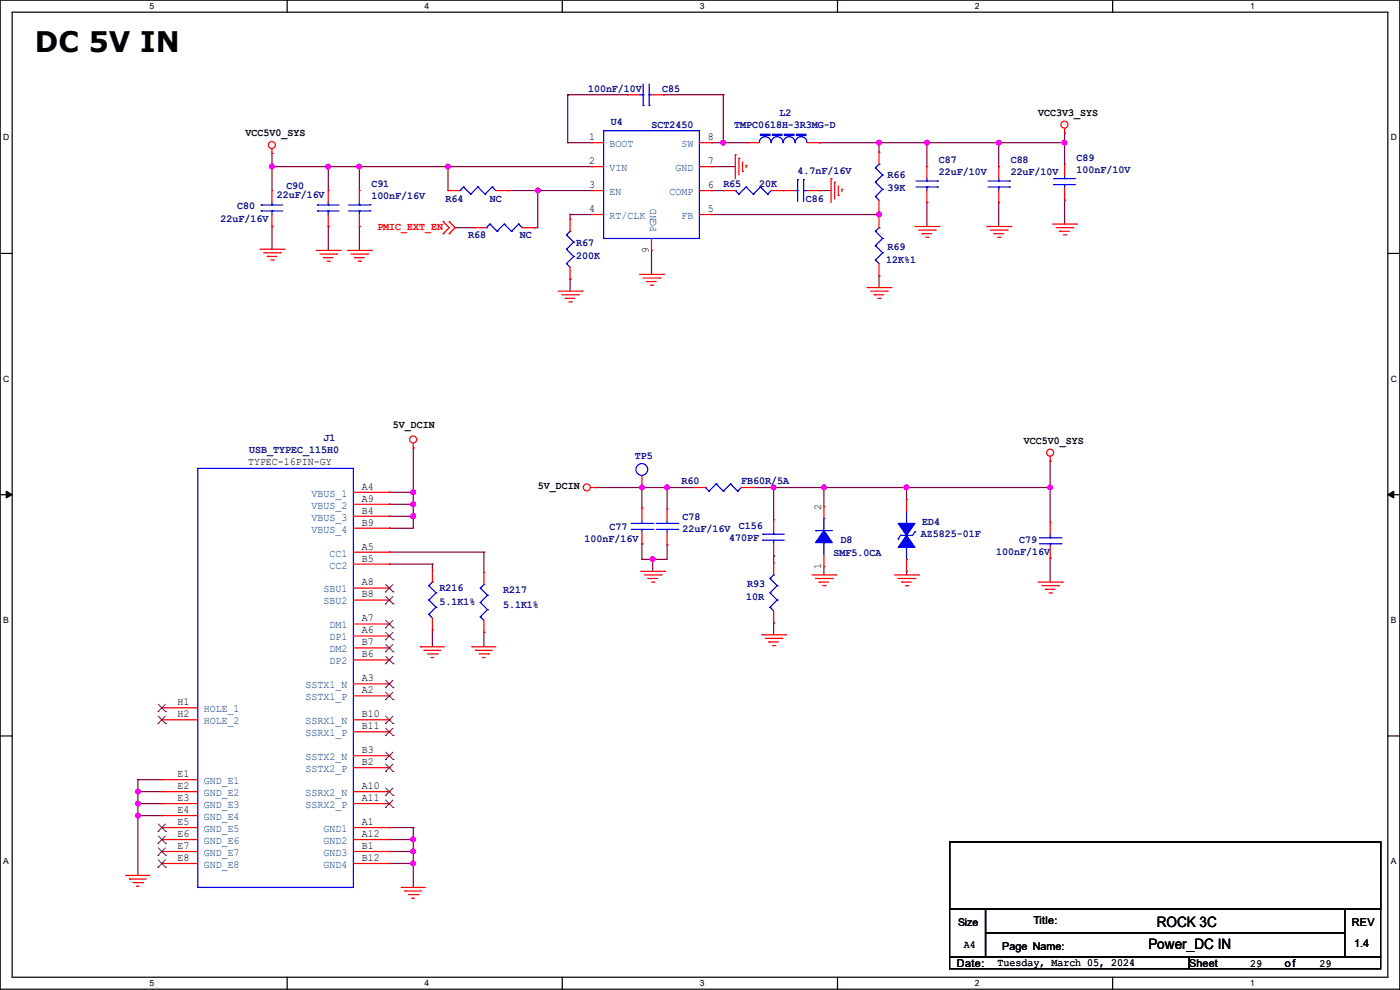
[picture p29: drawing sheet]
<svg xmlns="http://www.w3.org/2000/svg" width="297mm" height="210mm" viewBox="0 0 297 210" stroke-linecap="round" stroke-linejoin="round" font-family="sans-serif">
<defs><g id="words">
<text font-size="6" x="7.4" y="11.1">DC 5V IN</text>
<g font-size="3">
<text x="245.4" y="196.6">ROCK 3C</text>
<text x="243.6" y="201.4">Power_DC IN</text>
</g>
<g font-size="2.3" fill="#000080">
<text x="124.8" y="19.4">100nF/10V</text>
<text x="140.5" y="19.4">C85</text>
<text x="129.6" y="26.5">U4</text>
<text x="138.2" y="27.1">SCT2450</text>
<text x="155.7" y="27.1">TMPC0618H-3R3MG-D</text>
<text x="165.4" y="24.5">L2</text>
<text x="199.2" y="34.7">C87</text>
<text x="214.4" y="34.7">C88</text>
<text x="228.4" y="34.2">C89</text>
<text x="60.7" y="40">C90</text>
<text x="78.8" y="39.8">C91</text>
<text x="153.5" y="39.8">R65</text>
<text x="161.1" y="39.8">20K</text>
<text x="169.2" y="37">4.7nF/16V</text>
<text x="188.3" y="37.7">R66</text>
<text x="188.3" y="40.5">39K</text>
<text x="199.2" y="37.2">22uF/10V</text>
<text x="214.4" y="37.2">22uF/10V</text>
<text x="228.4" y="36.7">100nF/10V</text>
<text x="46.8" y="47.1">22uF/16V</text>
<text x="50.3" y="44.3">C80</text>
<text x="58.7" y="42">22uF/16V</text>
<text x="78.8" y="42.3">100nF/16V</text>
<text x="94.5" y="42.8">R64</text>
<text x="103.9" y="42.8">NC</text>
<text x="171" y="42.8">C86</text>
<text x="99.4" y="50.4">R68</text>
<text x="110.3" y="50.4">NC</text>
<text x="122.2" y="52.2">R67</text>
<text x="188.3" y="53">R69</text>
<text x="122.2" y="55">200K</text>
<text x="188" y="55.8">12K%1</text>
<text x="68.6" y="93.6">J1</text>
<text x="52.9" y="96.1">USB_TYPEC_115H0</text>
<text x="134.7" y="97.4">TP5</text>
<text x="144.6" y="102.7">R60</text>
<text x="157.3" y="102.7">FB60R/5A</text>
<text x="129.3" y="112.4">C77</text>
<text x="144.8" y="110.4">C78</text>
<text x="144.8" y="112.9">22uF/16V</text>
<text x="156.8" y="112.1">C156</text>
<text x="195.4" y="113.9">AZ5825-01F</text>
<text x="195.6" y="111.4">ED4</text>
<text x="124" y="114.9">100nF/16V</text>
<text x="154.7" y="114.7">470PF</text>
<text x="176.8" y="118">SMF5.0CA</text>
<text x="178.4" y="115.2">D8</text>
<text x="211.4" y="117.7">100nF/16V</text>
<text x="216.2" y="115.2">C79</text>
<text x="93.3" y="125.3">R216</text>
<text x="106.7" y="125.9">R217</text>
<text x="158.5" y="124.6">R93</text>
<text x="93.3" y="128.4">5.1K1%</text>
<text x="106.7" y="128.9">5.1K1%</text>
<text x="158.3" y="127.4">10R</text>
</g>
<g font-size="2.3">
<text x="52.1" y="28.8">VCC5V0_SYS</text>
<text x="125" y="29.7">1</text>
<text x="150.2" y="29.7">8</text>
<text x="220.3" y="24.5">VCC3V3_SYS</text>
<text x="125" y="34.8">2</text>
<text x="150.2" y="34.8">7</text>
<text x="125" y="39.9">3</text>
<text x="150.2" y="39.9">6</text>
<text x="125" y="45">4</text>
<text x="150.2" y="45">5</text>
<text x="137.7" y="53.6" transform="rotate(-90 137.7 53.6)">9</text>
<text x="83.4" y="90.8">5V_DCIN</text>
<text x="217.2" y="94.1">VCC5V0_SYS</text>
<text x="52.6" y="98.7">TYPEC-16PIN-GY</text>
<text x="76.8" y="103.9">A4</text>
<text x="76.8" y="106.4">A9</text>
<text x="114.1" y="103.8">5V_DCIN</text>
<text x="76.8" y="111.5">B9</text>
<text x="76.8" y="109">B4</text>
<text x="174.2" y="108.2" transform="rotate(-90 174.2 108.2)">2</text>
<text x="76.8" y="116.6">A5</text>
<text x="76.8" y="119.1">B5</text>
<text x="76.8" y="124.2">A8</text>
<text x="174.2" y="120.7" transform="rotate(-90 174.2 120.7)">1</text>
<text x="76.8" y="131.8">A7</text>
<text x="76.8" y="126.7">B8</text>
<text x="76.8" y="134.4">A6</text>
<text x="76.8" y="136.9">B7</text>
<text x="76.8" y="139.4">B6</text>
<text x="37.6" y="149.6">H1</text>
<text x="76.8" y="147.1">A2</text>
<text x="76.8" y="144.5">A3</text>
<text x="37.6" y="152.1">H2</text>
<text x="76.8" y="154.7">B11</text>
<text x="76.8" y="152.1">B10</text>
<text x="76.8" y="159.8">B3</text>
<text x="37.6" y="164.8">E1</text>
<text x="37.6" y="167.4">E2</text>
<text x="76.8" y="167.4">A10</text>
<text x="76.8" y="162.3">B2</text>
<text x="37.6" y="169.9">E3</text>
<text x="37.6" y="172.5">E4</text>
<text x="76.8" y="169.9">A11</text>
<text x="37.6" y="175">E5</text>
<text x="37.6" y="177.5">E6</text>
<text x="76.8" y="175">A1</text>
<text x="76.8" y="177.5">A12</text>
<text x="37.6" y="180.1">E7</text>
<text x="37.6" y="182.6">E8</text>
<text x="76.8" y="182.6">B12</text>
<text x="76.8" y="180.1">B1</text>
<text x="219.2" y="195.9">Title:</text>
<text x="286.8" y="196.4">REV</text>
<text x="204.5" y="201">A4</text>
<text x="212.6" y="201.5">Page Name:</text>
<text x="287.3" y="201">1.4</text>
<text x="203" y="205.1">Date:</text>
<text x="211.6" y="204.8">Tuesday, March 05, 2024</text>
<text x="252.3" y="205.1">Sheet</text>
<text x="265.2" y="205.1">29</text>
<text x="272.6" y="205.1">of</text>
<text x="279.9" y="205.1">29</text>
</g>
<g font-size="2.3" fill="#004080">
<text x="129.3" y="31.2">BOOT</text>
<text x="144.6" y="31.2">SW</text>
<text x="129.3" y="36.3">VIN</text>
<text x="129.3" y="41.4">EN</text>
<text x="142" y="41.4">COMP</text>
<text x="143.3" y="36.3">GND</text>
<text x="129.3" y="46.4">RT/CLK</text>
<text x="144.6" y="46.4">FB</text>
<text x="139.2" y="49.3" transform="rotate(-90 139.2 49.3)">PGND</text>
<text x="66.1" y="105.4">VBUS_1</text>
<text x="66.1" y="107.9">VBUS_2</text>
<text x="66.1" y="113">VBUS_4</text>
<text x="66.1" y="110.4">VBUS_3</text>
<text x="69.9" y="118.1">CC1</text>
<text x="68.6" y="125.7">SBU1</text>
<text x="69.9" y="120.6">CC2</text>
<text x="68.6" y="128.2">SBU2</text>
<text x="69.9" y="135.8">DP1</text>
<text x="69.9" y="133.3">DM1</text>
<text x="69.9" y="138.4">DM2</text>
<text x="69.9" y="140.9">DP2</text>
<text x="64.8" y="148.5">SSTX1_P</text>
<text x="64.8" y="146">SSTX1_N</text>
<text x="43.2" y="151.1">HOLE_1</text>
<text x="43.2" y="153.6">HOLE_2</text>
<text x="64.8" y="153.6">SSRX1_N</text>
<text x="64.8" y="156.2">SSRX1_P</text>
<text x="64.8" y="161.2">SSTX2_N</text>
<text x="43.2" y="166.3">GND_E1</text>
<text x="64.8" y="163.8">SSTX2_P</text>
<text x="43.2" y="168.9">GND_E2</text>
<text x="43.2" y="171.4">GND_E3</text>
<text x="43.2" y="173.9">GND_E4</text>
<text x="64.8" y="168.9">SSRX2_N</text>
<text x="64.8" y="171.4">SSRX2_P</text>
<text x="43.2" y="176.5">GND_E5</text>
<text x="43.2" y="179">GND_E6</text>
<text x="68.6" y="176.5">GND1</text>
<text x="68.6" y="179">GND2</text>
<text x="43.2" y="181.6">GND_E7</text>
<text x="43.2" y="184.1">GND_E8</text>
<text x="68.6" y="184.1">GND4</text>
<text x="68.6" y="181.6">GND3</text>
</g>
<text font-size="2.3" fill="#f00" x="80.1" y="48.9">PMIC_EXT_EN</text>
<text font-size="2.2" x="203.2" y="196.4">Size</text>
<g font-size="1.8">
<text x="31.7" y="1.9">5</text>
<text x="90.1" y="1.9">4</text>
<text x="148.5" y="1.9">3</text>
<text x="206.8" y="1.9">2</text>
<text x="265.2" y="1.9">1</text>
<text x=".7" y="29.8">D</text>
<text x="295.1" y="29.8">D</text>
<text x=".7" y="80.9">C</text>
<text x="295.1" y="80.9">C</text>
<text x=".7" y="132.1">B</text>
<text x="295.1" y="132.1">B</text>
<text x=".7" y="183.3">A</text>
<text x="295.1" y="183.3">A</text>
<text x="31.7" y="209.2">5</text>
<text x="90.1" y="209.2">4</text>
<text x="148.5" y="209.2">3</text>
<text x="206.8" y="209.2">2</text>
<text x="265.2" y="209.2">1</text>
</g>
</g></defs>
<path d="M0 0h297v209.8h-297zM2.6 2.6h291.8v204.7h-291.8z" fill="none" stroke="#000" stroke-width=".25"/>
<g fill="#fff">
<path d="M31.7 .3h1v2h-1z"/>
<path d="M31.7 207.6h1v1.9h-1z"/>
</g>
<path d="M60.9 0v2.6M60.9 207.3v2.5" fill="none" stroke="#000" stroke-width=".25"/>
<g fill="#fff">
<path d="M90.1 .3h1v2h-1z"/>
<path d="M90.1 207.6h1v1.9h-1z"/>
</g>
<path d="M119.3 0v2.6M119.3 207.3v2.5" fill="none" stroke="#000" stroke-width=".25"/>
<g fill="#fff">
<path d="M148.5 .3h.9v2h-.9z"/>
<path d="M148.5 207.6h.9v1.9h-.9z"/>
</g>
<path d="M177.7 0v2.6M177.7 207.3v2.5" fill="none" stroke="#000" stroke-width=".25"/>
<g fill="#fff">
<path d="M206.8 .3h1v2h-1z"/>
<path d="M206.8 207.6h1v1.9h-1z"/>
</g>
<path d="M236.1 0v2.6M236.1 207.3v2.5" fill="none" stroke="#000" stroke-width=".25"/>
<g fill="#fff">
<path d="M265.2 .3h1v2h-1z"/>
<path d="M265.2 207.6h1v1.9h-1z"/>
<path d="M.7 28.2h1.2v1.9h-1.2z"/>
<path d="M295.1 28.2h1.2v1.9h-1.2z"/>
<path d="M.7 79.3h1.2v2h-1.2z"/>
<path d="M295.1 79.3h1.2v2h-1.2z"/>
</g>
<path d="M0 53.8h2.6M294.4 53.8h2.6" fill="none" stroke="#000" stroke-width=".25"/>
<g fill="#fff">
<path d="M.7 130.5h1.2v2h-1.2z"/>
<path d="M295.1 130.5h1.1v2h-1.1z"/>
</g>
<path d="M0 104.9h2.6M294.4 104.9h2.6" fill="none" stroke="#000" stroke-width=".25"/>
<path d="M1.3 104.2l1.3 .7-1.3 .8zM294.4 104.9l1.3-.7v1.5z" fill="#000" stroke="#000" stroke-width=".21"/>
<g fill="#fff">
<path d="M.7 181.7h1.2v2h-1.2z"/>
<path d="M295.1 181.7h1.1v2h-1.1z"/>
</g>
<path d="M0 156.1h2.6M294.4 156.1h2.6M201.5 178.6h91.4v14.2h-91.4zM201.5 192.8h7.6v10.2h-7.6zM209.1 192.8h76.2v5.1h-76.2zM209.1 197.9h76.2v5.1h-76.2zM285.3 192.8h7.6v10.2h-7.6zM201.5 203h50.8v2.5h-50.8zM252.3 203h40.6v2.5h-40.6z" fill="none" stroke="#000" stroke-width=".25"/>
<g fill="none" stroke="#800040" stroke-width=".25">
<path d="M57.7 35.3h.1M57.7 32.6h.1M57.7 35.3h67.8M57.7 32.6v7.8M69.6 35.3h.1M69.6 35.3v5.1M76.2 35.3h.1M76.2 35.3v5.1M95 35.3h.1M95 35.3v5.1M120.4 30.3h.1M120.4 20.1h.1"/>
<path d="M120.4 30.3h5.1M120.4 20.1v10.2M120.4 20.1h12.7M140.8 20.1h.1M140.8 20.1h12.7M150.9 35.3h.1M150.9 30.3h.1M150.9 35.3h5.1M150.9 30.3h7.6M153.5 30.3h.1M153.5 20.1h.1M153.5 20.1v10.2"/>
<path d="M173.8 30.3h.1M173.8 30.3h52M186.5 30.3h.1M186.5 30.3v2M196.6 30.3h.1M196.6 30.3v5M211.9 30.3h.1M211.9 30.3v5M225.8 30.3h.1M225.8 28.2h.1M225.8 28.2v6.6M57.7 48h.1"/>
<path d="M57.7 48v4.9M69.6 48h.1M69.6 48v5.1M76.2 48h.1M76.2 48v5.1M96.6 48.3h.1M96.6 48.3h4M107.7 40.4h.1M107.7 40.4h17.8M113.3 48.3h.1M114.1 40.4h.1M114.1 40.4v7.9h-.8"/>
<path d="M120.9 45.5h.1M120.9 59.2h.1M120.9 45.5h4.6M120.9 45.5v1M120.9 59.2v2.6M138.2 53.1h.1M138.2 53.1v5.1M150.9 45.5h.1M150.9 40.4h.1M150.9 45.5h35.6M150.9 40.4h2.6M173.8 40.4h.1"/>
<path d="M173.8 40.4h2.5M186.5 58.5h.1M186.5 45h.1M186.5 45.5h.1M186.5 45v.8M186.5 58.5v2.5M196.6 43h.1M196.6 43v5M211.9 43h.1M211.9 43v5M225.8 42.5h.1M225.8 42.5v5"/>
<path d="M87.7 95h.1M87.7 95v17.1h-5.1M222.8 97.8h.1M222.8 97.8v13M82.6 109.5h.1M82.6 104.4h.1M82.6 107h.1M82.6 112.1h.1M82.6 117.1h.1M82.6 119.7h.1M82.6 109.5h5.1M82.6 104.4h5.1"/>
<path d="M82.6 107h5.1M82.6 117.1h20.1M82.6 119.7h9.1M87.7 104.4h.1M87.7 109.5h.1M87.7 107h.1M91.7 119.7h.1M91.7 119.7v1.2M102.7 117.1h.1M102.7 117.1v4.4M126.3 103.4h.1M126.3 103.4h20.8"/>
<path d="M136.2 115.4h.1M136.2 118.7h.1M136.2 103.4h.1M136.2 103.4v4.3M136.2 115.4v3.3M138.5 118.7h.1M138.5 118.7v2.5M141.5 115.6h.1M141.5 103.4h.1M141.5 103.4v4.6M141.5 115.6v3.1h-5.3M159.8 103.4h.1"/>
<path d="M159.8 103.4h63M164.1 117.9h.1M164.1 103.4h.1M164.1 103.4v6.9M164.1 117.9v1.5M174.8 103.4h.1M174.8 103.4v4.1M192.3 103.4h.1M192.3 103.4v2.6M222.8 118.4h.1M222.8 103.4h.1M222.8 118.4v5.1"/>
<path d="M91.7 133.6h.1M91.7 133.6v3.6M102.7 134.2h.1M102.7 134.2v3M164.1 132.1h.1M164.1 132.1v2.6M174.8 120.2h.1M174.8 120.2v1.8M192.3 121.2h.1M192.3 121.2v.8M29.3 165.4h.1M29.3 173h.1"/>
<path d="M29.3 170.5h.1M29.3 167.9h.1M29.3 165.4h5M29.3 165.4v20.3M29.3 173h5M29.3 170.5h5M29.3 167.9h5M82.6 178.1h.1M82.6 175.6h.1M82.6 178.1h5.1M82.6 175.6h5.1M87.7 175.6h.1"/>
<path d="M87.7 178.1h.1M87.7 175.6v12.7M82.6 183.2h.1M82.6 180.6h.1M82.6 183.2h5.1M82.6 180.6h5.1M87.7 183.2h.1M87.7 180.6h.1"/>
</g>
<g fill="#f0f" stroke="#f0f" stroke-width=".25">
<circle cx="222.8" cy="103.4" r=".49"/>
<circle cx="186.5" cy="45.5" r=".49"/>
<circle cx="153.4" cy="30.2" r=".49"/>
<circle cx="57.7" cy="35.3" r=".49"/>
<circle cx="196.6" cy="30.2" r=".49"/>
<circle cx="186.5" cy="30.2" r=".49"/>
<circle cx="95" cy="35.3" r=".49"/>
<circle cx="76.2" cy="35.3" r=".49"/>
<circle cx="114.1" cy="40.4" r=".49"/>
<circle cx="138.5" cy="118.6" r=".49"/>
<circle cx="136.2" cy="103.4" r=".49"/>
<circle cx="141.5" cy="103.4" r=".49"/>
<circle cx="87.7" cy="178.1" r=".49"/>
<circle cx="87.7" cy="183.2" r=".49"/>
<circle cx="87.7" cy="180.6" r=".49"/>
<circle cx="29.2" cy="173" r=".49"/>
<circle cx="29.2" cy="170.5" r=".49"/>
<circle cx="29.2" cy="167.9" r=".49"/>
<circle cx="87.7" cy="104.4" r=".49"/>
<circle cx="87.7" cy="109.5" r=".49"/>
<circle cx="87.7" cy="107" r=".49"/>
<circle cx="225.8" cy="30.2" r=".49"/>
<circle cx="211.9" cy="30.2" r=".49"/>
<circle cx="164.1" cy="103.4" r=".49"/>
<circle cx="174.8" cy="103.4" r=".49"/>
<circle cx="192.3" cy="103.4" r=".49"/>
<circle cx="69.6" cy="35.3" r=".49"/>
</g>
<g fill="none" stroke="#f00" stroke-width=".25">
<path d="M57.7 32.6h.1M57.7 31.5v1.1M125.5 30.3h.1M125.5 35.3h.1M125.5 30.3h2.6M125.5 35.3h2.6M133.1 20.1h.1M133.1 20.1h2.6M138.2 20.1h2.6M140.8 20.1h.1M148.4 30.3h2.5M148.4 35.3h2.5"/>
<path d="M150.9 35.3h.1M150.9 30.3h.1M156 32.8h.1M156 32.8v5.1M156.8 33.6h.1M156.8 33.6v3.5M157.5 36.4h.1M157.5 34.3v2.1M158.3 35.1h.1M158.3 35.1v.5M158.5 30.3h.1M158.5 30.3h2.6"/>
<path d="M171.2 30.3h2.6M173.8 30.3h.1M176.3 37.9h.1M176.3 37.9v5.1M177.1 38.7h.1M177.1 38.7v3.5M177.8 39.4v2M186.5 32.3h.1M186.5 32.3v2.5M196.6 35.3h.1M196.6 35.3v2.6M211.9 35.3h.1"/>
<path d="M211.9 35.3v2.6M225.8 28.2h.1M225.8 34.8h.1M225.8 27.2v1M225.8 34.8v2.6M225.8 39.9v2.6M55.2 52.9h5M55.9 53.6h3.6M56.7 54.4h.1M56.7 54.4h2M57.4 55.2h.6M57.7 40.4h.1"/>
<path d="M57.7 48h.1M57.7 40.4v2.6M57.7 45.5v2.5M58 55.2h.1M59.5 53.6h.1M60.2 52.9h.1M67.1 53.1h5.1M67.9 53.9h3.5M68.6 54.7h.1M68.6 54.7h2.1M69.4 55.4h.5M69.6 40.4h.1"/>
<path d="M69.6 48h.1M69.6 40.4v2.6M69.6 45.5v2.5M69.9 55.4h.1M71.4 53.9h.1M72.2 53.1h.1M73.7 53.1h5.1M74.5 53.9h3.5M75.2 54.7h.1M75.2 54.7h2.1M76 55.4h.5M76.2 40.4h.1"/>
<path d="M76.2 48h.1M76.2 40.4v2.6M76.2 45.5v2.5M76.5 55.4h.1M78 53.9h.1M78.8 53.1h.1M94 49.6h.1M94 47h.1M94 47l1.3 1.3-1.3 1.3M95 40.4h.1M95 40.4h2.6M95.3 47h.1"/>
<path d="M95.3 49.6h.1M95.3 47l1.3 1.3-1.3 1.3M100.6 48.3h.1M100.6 48.3h2.6M105.2 40.4h2.5M107.7 40.4h.1M110.8 48.3h2.5M113.3 48.3h.1M120.9 59.2h.1M120.9 46.5h.1M120.9 46.5v2.6M120.9 56.7v2.5"/>
<path d="M125.5 40.4h.1M125.5 45.5h.1M125.5 40.4h2.6M125.5 45.5h2.6M135.7 58.2h5.1M136.4 59h3.6M137.2 59.7h.1M137.2 59.7h2M138.2 53.1h.1M138.2 50.6v2.5M140 59h.1M140.8 58.2h.1"/>
<path d="M148.4 40.4h2.5M148.4 45.5h2.5M150.9 45.5h.1M150.9 40.4h.1M153.5 40.4h.1M153.5 40.4h2.5M163.6 40.4h5.1M166.2 40.4h.1M171.2 40.4h2.6M173.8 40.4h.1M177.8 41.4h.1M178.6 40.2h.1"/>
<path d="M178.6 40.2v.5M186.5 45h.1M186.5 58.5h.1M186.5 45.8h.1M186.5 42.5v2.5M186.5 45.8v2.5M186.5 55.9v2.6M194.1 48h5.1M194.9 48.8h3.5M195.6 49.6h.1M195.6 49.6h2.1M196.4 50.3h.5"/>
<path d="M196.6 43h.1M196.6 40.4v2.6M196.9 50.3h.1M198.4 48.8h.1M199.2 48h.1M209.3 48h5.1M210.1 48.8h3.6M210.9 49.6h.1M210.9 49.6h2M211.6 50.3h.5M211.9 43h.1M211.9 40.4v2.6"/>
<path d="M212.1 50.3h.1M213.7 48.8h.1M214.4 48h.1M223.3 47.5h5.1M224.1 48.3h3.5M224.8 49.1h.1M224.8 49.1h2.1M225.6 49.8h.5M225.8 42.5h.1M226.1 49.8h.1M227.6 48.3h.1M228.4 47.5h.1"/>
<path d="M118.4 61.8h5.1M119.2 62.5h3.5M119.9 63.3h.1M119.9 63.3h2.1M120.7 64.1h.5M121.2 64.1h.1M122.7 62.5h.1M123.5 61.8h.1M138 60.5h.5M138.5 60.5h.1M183.9 61h5.1M184.7 61.8h3.6"/>
<path d="M185.5 62.5h.1M185.5 62.5h2M186.2 63.3h.5M186.7 63.3h.1M188.3 61.8h.1M189 61h.1M87.7 95h.1M87.7 94v1M222.8 97.8h.1M222.8 96.8v1M75 104.4h7.6M75 117.1h7.6"/>
<path d="M75 107h7.6M75 112.1h7.6M75 119.7h7.6M75 109.5h7.6M82.6 104.4h.1M82.6 117.1h.1M82.6 107h.1M82.6 112.1h.1M82.6 119.7h.1M82.6 109.5h.1M125.3 103.4h1M126.3 103.4h.1"/>
<path d="M136.2 115.4h.1M136.2 107.7h.1M136.2 103.4h.1M136.2 100.9v2.5M136.2 107.7v2.6M136.2 112.8v2.6M141.5 108h.1M141.5 115.6h.1M141.5 108v2.5M141.5 113.1v2.5M147.1 103.4h.1M147.1 103.4h2.5"/>
<path d="M157.3 103.4h2.5M159.8 103.4h.1M164.1 119.4h.1M164.1 110.3h.1M164.1 117.9h.1M164.1 110.3v2.5M164.1 115.4v2.5M164.1 119.4v2.6M174.8 107.5h.1M174.8 107.5v2.5M174.8 117.6v2.6M192.3 106h.1"/>
<path d="M192.3 106v2.5M192.3 118.7v2.5M222.8 118.4h.1M222.8 110.8h.1M222.8 110.8v2.5M222.8 115.9v2.5M75 134.9h7.6M75 132.4h7.6M75 124.8h7.6M75 127.3h7.6M75 137.5h7.6M75 140h7.6"/>
<path d="M82.6 134.9h.1M82.6 132.4h.1M82.6 124.8h.1M82.6 127.3h.1M82.6 137.5h.1M82.6 140h.1M89.2 137.2h.1M89.2 137.2h5.1M90 138h.1M90 138h3.5M90.7 138.7h2.1M91.5 139.5h.1"/>
<path d="M91.5 139.5h.5M91.7 133.6h.1M91.7 120.9h.1M91.7 120.9v2.6M91.7 131.1v2.5M92.8 138.7h.1M100.1 137.2h.1M100.1 137.2h5.1M100.9 138h.1M100.9 138h3.5M101.6 138.7h2.1M102.4 139.5h.1"/>
<path d="M102.4 139.5h.5M102.7 134.2h.1M102.7 121.5h.1M102.7 121.5v2.5M102.7 131.6v2.6M103.7 138.7h.1M135.9 121.2h5.1M136.7 122h3.6M137.5 122.7h.1M137.5 122.7h2M138.2 123.5h.5M138.7 123.5h.1"/>
<path d="M140.3 122h.1M141 121.2h.1M161.6 134.7h5.1M162.3 135.4h3.6M163.1 136.2h.1M163.1 136.2h2M163.9 136.9h.5M164.1 132.1h.1M164.1 129.6v2.5M164.4 136.9h.1M165.9 135.4h.1M166.7 134.7h.1"/>
<path d="M172.3 122h5M173 122.7h3.6M173.8 123.5h.1M173.8 123.5h2M174.5 124.2h.5M174.8 120.2h.1M175 124.2h.1M176.6 122.7h.1M177.3 122h.1M189.8 122h5.1M190.5 122.7h3.6M191.3 123.5h.1"/>
<path d="M191.3 123.5h2M192.1 124.2h.5M192.3 121.2h.1M192.6 124.2h.1M194.1 122.7h.1M194.9 122h.1M220.3 123.5h5M221 124.2h3.6M221.8 125h.1M221.8 125h2M222.5 125.8h.6M223.1 125.8h.1"/>
<path d="M224.6 124.2h.1M225.3 123.5h.1M34.3 150.2h.1M34.3 152.7h.1M34.3 152.7h7.7M34.3 150.2h7.7M75 147.6h7.6M75 145.1h7.6M75 155.2h7.6M75 152.7h7.6M82.6 147.6h.1M82.6 145.1h.1"/>
<path d="M82.6 155.2h.1M82.6 152.7h.1M34.3 165.4h.1M34.3 167.9h.1M34.3 170.5h.1M34.3 173h.1M34.3 175.6h.1M34.3 178.1h.1M34.3 175.6h7.7M34.3 167.9h7.7M34.3 170.5h7.7M34.3 178.1h7.7"/>
<path d="M34.3 165.4h7.7M34.3 173h7.7M75 175.6h7.6M75 167.9h7.6M75 170.5h7.6M75 178.1h7.6M75 160.3h7.6M75 162.9h7.6M82.6 175.6h.1M82.6 167.9h.1M82.6 170.5h.1M82.6 178.1h.1"/>
<path d="M82.6 160.3h.1M82.6 162.9h.1M26.7 185.7h.1M26.7 185.7h5.1M27.5 186.5h.1M27.5 186.5h3.5M28.2 187.2h2.1M29 188h.1M29 188h.5M30.3 187.2h.1M34.3 180.6h.1M34.3 183.2h.1"/>
<path d="M34.3 183.2h7.7M34.3 180.6h7.7M75 183.2h7.6M75 180.6h7.6M82.6 183.2h.1M82.6 180.6h.1M85.1 188.3h.1M85.1 188.3h5.1M85.9 189h.1M85.9 189h3.6M86.7 189.8h2M87.4 190.5h.1"/>
<path d="M87.4 190.5h.5M88.7 189.8h.1"/>
<circle cx="57.7" cy="30.8" r=".74"/>
<circle cx="225.8" cy="26.4" r=".74"/>
<circle cx="87.7" cy="93.2" r=".74"/>
<circle cx="222.8" cy="96" r=".74"/>
<circle cx="124.5" cy="103.4" r=".74"/>
</g>
<g fill="none" stroke="#00f" stroke-width=".25">
<path d="M136.4 17.8v4.6M137.7 17.8v4.6M98.3 39.7h.1M98.3 39.7l1.6 1.5M98.3 39.7l-.7 .7M101.4 39.7h.1M101.4 39.7l1.5 1.5M101.4 39.7l-1.5 1.5M104.4 39.7h.1M104.4 39.7l.8 .7M104.4 39.7l-1.5 1.5M128.1 27.7h20.3v22.9h-20.3z"/>
<path d="M135.7 20.1h.7M136.4 22.4h.1M136.4 20.1h.1M137.7 20.1h.1M137.7 22.4h.1M137.7 20.1h.5M158.3 39.7h.1M158.3 39.7l1.5 1.5M158.3 39.7l-1.5 1.5M161.3 39.7h.1M161.3 39.7l1.6 1.5M161.3 39.7l-1.5 1.5"/>
<path d="M163.6 30.3a1.25 1.25 0 0 0-1.3-1.3 1.25 1.25 0 0 0-1.2 1.3M166.1 30.3a1.25 1.25 0 0 0-1.2-1.3 1.25 1.25 0 0 0-1.3 1.3M168.7 30.3a1.25 1.25 0 0 0-1.3-1.3 1.25 1.25 0 0 0-1.2 1.3M169.2 38.1h.1M169.2 38.1v4.6M170.5 38.1h.1M170.5 38.1v4.6M171.2 30.3a1.25 1.25 0 0 0-1.3-1.3 1.25 1.25 0 0 0-1.2 1.3M185.7 38.7h.1M185.7 35.6h.1M185.7 38.7l1.5 1.5M185.7 35.6l1.5 1.5"/>
<path d="M186.5 34.8h.1M186.5 34.8l-.8 .8M187.2 37.1h.1M187.2 37.1l-1.5 1.6M194.4 39.7h4.5M194.4 38.4h4.5M196.6 38.4h.1M196.6 39.7h.1M196.6 37.9v.5M196.6 39.7v.7M198.9 39.7h.1M198.9 38.4h.1"/>
<path d="M209.6 39.7h4.6M209.6 38.4h4.6M211.9 38.4h.1M211.9 39.7h.1M211.9 37.9v.5M211.9 39.7v.7M214.2 39.7h.1M214.2 38.4h.1M223.6 39.2h.1M223.6 37.9h.1M223.6 39.2h4.5M223.6 37.9h4.5"/>
<path d="M225.8 37.9h.1M225.8 39.2h.1M225.8 37.4v.5M225.8 39.2v.7M55.4 44.7h.1M55.4 43.5h.1M55.4 44.7h4.6M55.4 43.5h4.6M57.7 43.5h.1M57.7 44.7h.1M57.7 43v.5M57.7 44.7v.8"/>
<path d="M67.4 44.7h.1M67.4 43.5h.1M67.4 44.7h4.5M67.4 43.5h4.5M69.6 43.5h.1M69.6 44.7h.1M69.6 43v.5M69.6 44.7v.8M74 44.7h4.5M74 43.5h4.5M76.2 43.5h.1M76.2 44.7h.1"/>
<path d="M76.2 43v.5M76.2 44.7v.8M78.5 44.7h.1M78.5 43.5h.1M97.6 40.4h.1M99.9 41.2h.1M102.9 41.2h.1M103.2 48.3h.1M103.9 47.5h.1M103.9 47.5l1.6 1.6M103.9 47.5l-.7 .8M105.5 49.1h.1"/>
<path d="M107 47.5h.1M107 47.5l1.5 1.6M107 47.5l-1.5 1.6M108.5 49.1h.1M110 47.5h.1M110 47.5l.8 .8M110 47.5l-1.5 1.6M120.2 55.9h.1M120.2 52.9h.1M120.2 49.8h.1M120.2 55.9l.7 .8M120.2 52.9l1.5 1.5"/>
<path d="M120.2 49.8l1.5 1.6M120.9 49.1h.1M120.9 49.1l-.7 .7M121.7 54.4h.1M121.7 51.4h.1M121.7 54.4l-1.5 1.5M121.7 51.4l-1.5 1.5M156 40.4h.1M156 40.4l.8 .8M156.8 41.2h.1M159.8 41.2h.1M162.9 41.2h.1"/>
<path d="M163.6 40.4l-.7 .8M168.7 40.4h.5M169.2 40.4h.1M170.5 40.4h.1M170.5 40.4h.7M185.7 41.7h.1M185.7 55.2h.1M185.7 52.1h.1M185.7 49.1h.1M185.7 41.7l.8 .8M185.7 55.2l.8 .7M185.7 52.1l1.5 1.5"/>
<path d="M185.7 49.1l1.5 1.5M186.5 48.3h.1M186.5 48.3l-.8 .8M187.2 40.2h.1M187.2 53.6h.1M187.2 50.6h.1M187.2 40.2l-1.5 1.5M187.2 53.6l-1.5 1.6M187.2 50.6l-1.5 1.5M42 99.4h33v88.9h-33zM133.9 111h4.6M133.9 112.3h4.6"/>
<path d="M136.2 112.3h.1M136.2 111h.1M136.2 110.3v.7M136.2 112.3v.5M138.5 111h.1M138.5 112.3h.1M139.2 111h4.6M139.2 112.3h4.6M141.5 111h.1M141.5 112.3h.1M141.5 110.5v.5M141.5 112.3v.8"/>
<path d="M143.8 112.3h.1M143.8 111h.1M149.6 103.4h.1M149.6 103.4l.8 .8M150.4 104.2h.1M151.9 102.7h.1M151.9 102.7l1.6 1.5M151.9 102.7l-1.5 1.5M153.5 104.2h.1M155 102.7h.1M155 102.7l1.5 1.5M155 102.7l-1.5 1.5"/>
<path d="M156.5 104.2h.1M157.3 103.4l-.8 .8M161.8 114.6h.1M161.8 113.3h.1M161.8 114.6h4.6M161.8 113.3h4.6M164.1 113.3h.1M164.1 114.6h.1M164.1 112.8v.5M164.1 114.6v.8M173 112.6h.1M173 112.6h3.6"/>
<path d="M174.8 115.1h.1M174.8 110h.1M174.8 110v2.6M174.8 115.1v2.5M190.5 114.3h.1M191.1 113.6h.1M191.1 113.6l-.6 .7M192.3 111h.1M192.3 118.7h.1M192.3 108.5v2.5M192.3 116.1v2.6M194.1 112.8h.1"/>
<path d="M194.1 112.8l-.5 .8h-2.5M220.5 114.1h4.6M220.5 115.4h4.6M222.8 115.4h.1M222.8 114.1h.1M222.8 113.3v.8M222.8 115.4v.5M225.1 114.1h.1M225.1 115.4h.1M91 130.3h.1M91 127.3h.1M91 124.2h.1"/>
<path d="M91 130.3l.7 .8M91 127.3l1.5 1.5M91 124.2l1.5 1.6M91.7 123.5h.1M91.7 123.5l-.7 .7M92.5 128.8h.1M92.5 125.8h.1M92.5 128.8l-1.5 1.5M92.5 125.8l-1.5 1.5M101.9 130.9h.1M101.9 127.8h.1M101.9 124.8h.1"/>
<path d="M101.9 130.9l.8 .7M101.9 127.8l1.5 1.5M101.9 124.8l1.5 1.5M102.7 124h.1M102.7 124l-.8 .8M103.4 129.3h.1M103.4 126.3h.1M103.4 129.3l-1.5 1.6M103.4 126.3l-1.5 1.5M163.4 128.8h.1M163.4 125.8h.1M163.4 122.7h.1"/>
<path d="M163.4 128.8l.7 .8M163.4 125.8l1.5 1.5M163.4 122.7l1.5 1.5M164.1 122h.1M164.1 122l-.7 .7M164.9 127.3h.1M164.9 124.2h.1M164.9 127.3l-1.5 1.5M164.9 124.2l-1.5 1.6"/>
<circle cx="136.2" cy="99.6" r="1.25"/>
</g>
<g fill="#00f" stroke="#00f" stroke-width=".25">
<path d="M161.3 28.5h2.1v.2h-2.1z" fill-rule="evenodd"/>
<path d="M163.9 28.5h2v.2h-2z" fill-rule="evenodd"/>
<path d="M166.4 28.5h2v.2h-2z" fill-rule="evenodd"/>
<path d="M169 28.5h2v.2h-2z" fill-rule="evenodd"/>
<path d="M174.8 112.6l1.8 2.5h-3.6z" fill-rule="evenodd"/>
<path d="M190.5 111h3.6l-1.8 2.6z" fill-rule="evenodd"/>
<path d="M192.3 113.6l1.8 2.5h-3.6z" fill-rule="evenodd"/>
</g>
<g fill="none" stroke="#804000" stroke-width=".21">
<path d="M81.8 135.7h.1M81.8 133.2h.1M81.8 125.6h.1M81.8 128.1h.1M81.8 138.3h.1M81.8 134.2l1.6 1.5M81.8 131.6l1.6 1.6M81.8 124l1.6 1.6M81.8 126.5l1.6 1.6M81.8 136.7l1.6 1.6M81.8 139.2l1.6 1.6M83.4 134.2l-1.6 1.5"/>
<path d="M83.4 131.6l-1.6 1.6M83.4 124l-1.6 1.6M83.4 126.5l-1.6 1.6M83.4 136.7l-1.6 1.6M83.4 139.2l-1.6 1.6M83.4 135.7h.1M83.4 133.2h.1M83.4 125.6h.1M83.4 128.1h.1M83.4 138.3h.1M33.5 151h.1M33.5 153.5h.1"/>
<path d="M33.6 149.4l1.5 1.6M33.6 151.9l1.5 1.6M35.1 149.4l-1.6 1.6M35.1 151.9l-1.6 1.6M35.1 151h.1M35.1 153.5h.1M81.8 148.4h.1M81.8 145.9h.1M81.8 156h.1M81.8 153.5h.1M81.8 140.8h.1M81.8 146.9l1.6 1.5"/>
<path d="M81.8 144.3l1.6 1.6M81.8 154.5l1.6 1.5M81.8 151.9l1.6 1.6M81.8 159.6l1.6 1.5M83.4 146.9l-1.6 1.5M83.4 144.3l-1.6 1.6M83.4 154.5l-1.6 1.5M83.4 151.9l-1.6 1.6M83.4 159.6l-1.6 1.5M83.4 148.4h.1M83.4 145.9h.1M83.4 156h.1"/>
<path d="M83.4 153.5h.1M83.4 140.8h.1M33.5 176.4h.1M33.5 178.9h.1M33.6 174.8l1.5 1.6M33.6 177.3l1.5 1.6M33.6 179.9l1.5 1.5M35.1 179.9l-1.6 1.5M35.1 174.8l-1.6 1.6M35.1 177.3l-1.6 1.6M35.1 176.4h.1M35.1 178.9h.1"/>
<path d="M81.8 168.7h.1M81.8 171.3h.1M81.8 161.1h.1M81.8 163.7h.1M81.8 167.2l1.6 1.5M81.8 169.7l1.6 1.6M81.8 162.1l1.6 1.6M83.4 167.2l-1.6 1.5M83.4 169.7l-1.6 1.6M83.4 162.1l-1.6 1.6M83.4 168.7h.1M83.4 171.3h.1"/>
<path d="M83.4 161.1h.1M83.4 163.7h.1M33.5 181.4h.1M33.5 184h.1M33.6 182.4l1.5 1.6M35.1 182.4l-1.6 1.6M35.1 181.4h.1M35.1 184h.1"/>
</g>
<use href="#words"/>
</svg>
